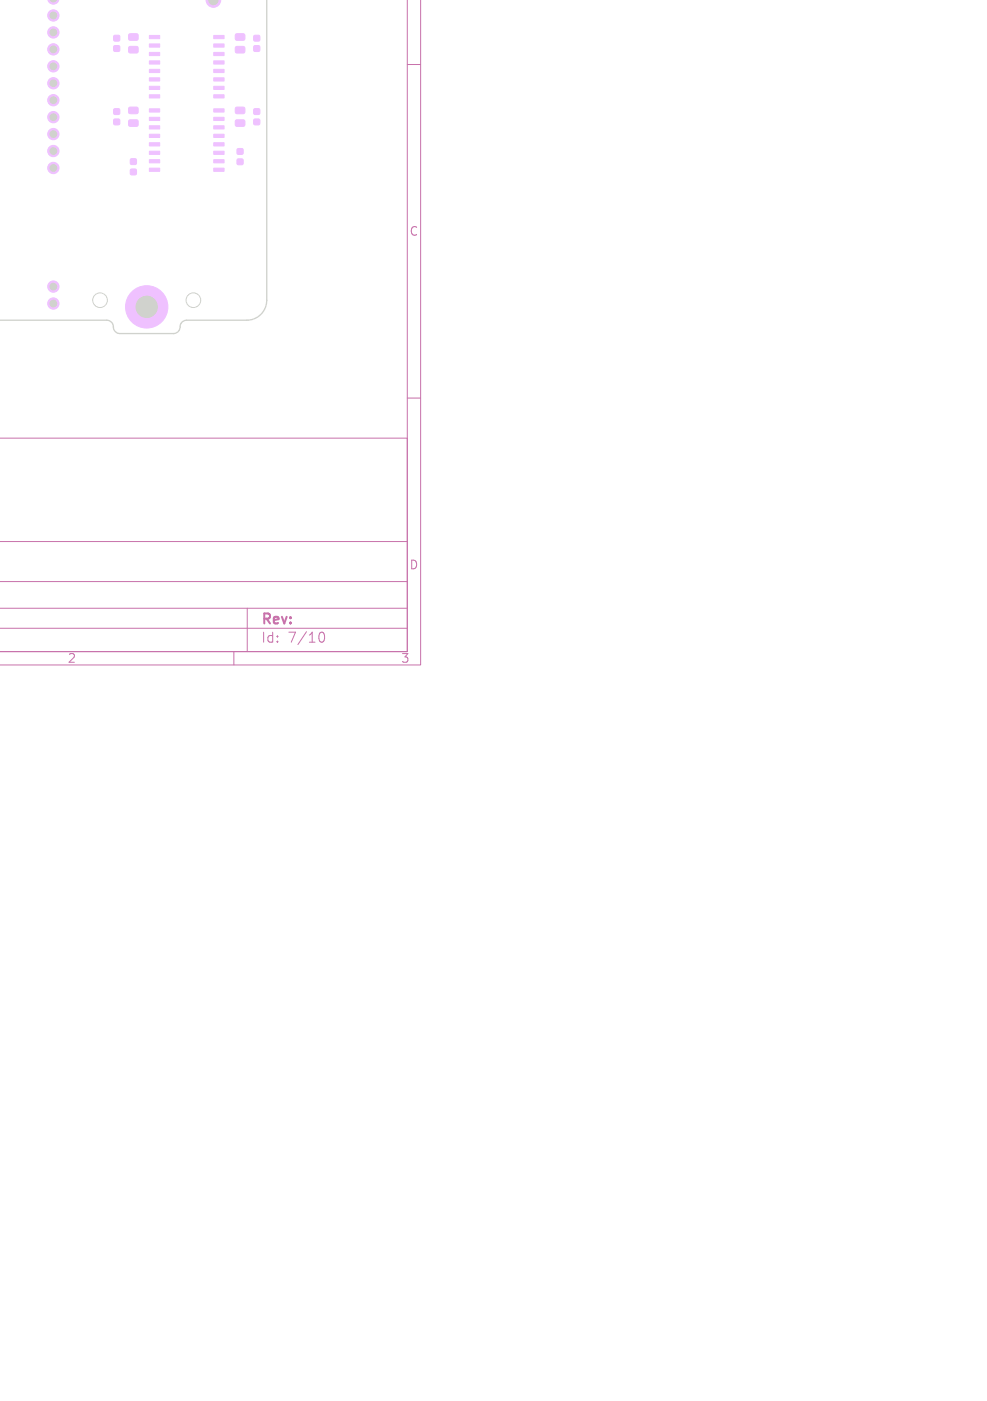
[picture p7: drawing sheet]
<svg xmlns="http://www.w3.org/2000/svg" width="148mm" height="210mm" viewBox="0 0 148 210" stroke-linecap="round" stroke-linejoin="round" font-family="sans-serif">
<defs><g id="words">
<g font-size="2.1" fill="#c872ab">
<text x="39.1" y="94">Rev:</text>
<text x="39.1" y="96.6">Id:</text>
<text x="43.2" y="96.6">7/10</text>
</g>
<g font-size="1.8" fill="#c872ab">
<text x="61.3" y="35.5">C</text>
<text x="61.3" y="85.5">D</text>
<text x="10.1" y="99.6">2</text>
<text x="60.1" y="99.6">3</text>
</g>
</g></defs>
<path d="M61.1 0v97.7h-61.2h61.2v-32h-61.1M63.1 0v99.7h-63.1M61.1 9.7h2M61.1 59.7h2M0 94.2h61.1M0 91.2h61.1M0 87.2h61.1M0 81.2h61.1M35.1 97.7v2M37.1 91.2v6.5M47.8 95.3a.55 .55 0 0 1 .4-.5h.1a.94 .94 0 0 1 0 1.5h-.1a.55 .55 0 0 1-.4-.6" fill="none" stroke="#c872ab" stroke-width=".15"/>
<g fill="#efc1ff" stroke="#efc1ff" stroke-width=".15">
<path d="M35.3 16.1h1.3l.1 .2v.6l-.2 .2-1.1-.1-.1-.2z"/>
<path d="M35.3 18h1.3l.1 .2v.6l-.2 .2-1.1-.1-.1-.2z"/>
<path d="M35.6 22.3h.8v.8h-.8z"/>
<path d="M35.6 23.9h.8v.7h-.8z"/>
<path d="M38.1 16.3h.8v.8h-.8z"/>
<path d="M38.1 17.9h.8v.8h-.8z"/>
<path d="M19.6 23.8h.8v.8h-.8z"/>
<path d="M19.6 25.4h.8v.8h-.8z"/>
<path d="M19.3 16.1h1.3l.1 .2v.6l-.2 .2-1.1-.1-.1-.2z"/>
<path d="M19.3 18h1.3l.1 .2v.6l-.2 .2-1.1-.1-.1-.2z"/>
<path d="M22.4 16.3h1.5v.5h-1.5z"/>
<path d="M22.4 17.6h1.5v.5h-1.5z"/>
<path d="M22.4 18.9h1.5v.4h-1.5z"/>
<path d="M22.4 20.1h1.5v.5h-1.5z"/>
<path d="M22.4 21.4h1.5v.5h-1.5z"/>
<path d="M22.4 22.7h1.5v.4h-1.5z"/>
<path d="M22.4 23.9h1.5v.5h-1.5z"/>
<path d="M22.4 25.2h1.5v.5h-1.5z"/>
<path d="M32.1 25.2h1.5v.5h-1.5z"/>
<path d="M32.1 23.9h1.5v.5h-1.5z"/>
<path d="M32.1 22.7h1.5v.4h-1.5z"/>
<path d="M32.1 21.4h1.5v.5h-1.5z"/>
<path d="M32.1 20.1h1.5v.5h-1.5z"/>
<path d="M32.1 18.9h1.5v.4h-1.5z"/>
<path d="M32.1 17.6h1.5v.5h-1.5z"/>
<path d="M32.1 16.3h1.5v.5h-1.5z"/>
<path d="M7.1 -.1h1.7a.87 .87 0 0 1-.8 .7 .87 .87 0 0 1-.9-.7z"/>
<path d="M19.3 5.1h1.3l.1 .2v.6l-.2 .2-1.1-.1-.1-.2z"/>
<path d="M19.3 7h1.3l.1 .2v.6l-.2 .2-1.1-.1-.1-.2z"/>
<path d="M30.9 0l2.1-.1a1.07 1.07 0 0 1-1 1.2 1.07 1.07 0 0 1-1.1-1.1z"/>
<path d="M35.3 5.1h1.3l.1 .2v.6l-.2 .2-1.1-.1-.1-.2z"/>
<path d="M35.3 7h1.3l.1 .2v.6l-.2 .2-1.1-.1-.1-.2z"/>
<path d="M17.1 5.3h.8v.8h-.8z"/>
<path d="M17.1 6.9h.8v.8h-.8z"/>
<path d="M22.4 5.3h1.5v.5h-1.5z"/>
<path d="M22.4 6.6h1.5v.5h-1.5z"/>
<path d="M22.4 7.9h1.5v.4h-1.5z"/>
<path d="M22.4 9.1h1.5v.5h-1.5z"/>
<path d="M22.4 10.4h1.5v.5h-1.5z"/>
<path d="M22.4 11.7h1.5v.4h-1.5z"/>
<path d="M22.4 12.9h1.5v.5h-1.5z"/>
<path d="M22.4 14.2h1.5v.5h-1.5z"/>
<path d="M32.1 14.2h1.5v.5h-1.5z"/>
<path d="M32.1 12.9h1.5v.5h-1.5z"/>
<path d="M32.1 11.7h1.5v.4h-1.5z"/>
<path d="M32.1 10.4h1.5v.5h-1.5z"/>
<path d="M32.1 9.1h1.5v.5h-1.5z"/>
<path d="M32.1 7.9h1.5v.4h-1.5z"/>
<path d="M32.1 6.6h1.5v.5h-1.5z"/>
<path d="M32.1 5.3h1.5v.5h-1.5z"/>
<path d="M17.1 16.3h.8v.8h-.8z"/>
<path d="M17.1 17.9h.8v.8h-.8z"/>
<path d="M38.1 5.3h.8v.8h-.8z"/>
<path d="M38.1 6.9h.8v.8h-.8z"/>
<circle cx="22" cy="46" r="3.2"/>
<circle cx="8" cy="25.2" r=".85"/>
<circle cx="8" cy="22.6" r=".85"/>
<circle cx="8" cy="20.1" r=".85"/>
<circle cx="8" cy="17.6" r=".85"/>
<circle cx="8" cy="15" r=".85"/>
<circle cx="8" cy="12.5" r=".85"/>
<circle cx="8" cy="9.9" r=".85"/>
<circle cx="8" cy="7.4" r=".85"/>
<circle cx="8" cy="4.9" r=".85"/>
<circle cx="8" cy="2.3" r=".85"/>
<circle cx="8" cy="43" r=".85"/>
<circle cx="8" cy="45.5" r=".85"/>
</g>
<path d="M40 0v45a3 3 0 0 1-3 3h-9a1.16 1.16 0 0 0-1.1 1.3l-.3 .5-.5 .2h-8.1a1.16 1.16 0 0 1-1.1-1.3l-.3-.5-.6-.2h-16.1" fill="none" stroke="#d0d2cd" stroke-width=".2"/>
<g fill="none" stroke="#d0d2cd" stroke-width=".15">
<circle cx="15" cy="45" r="1.1"/>
<circle cx="29" cy="45" r="1.1"/>
</g>
<g fill="#d0d2cd" stroke="#d0d2cd" stroke-width=".15">
<path d="M7.5 -.1h1a.54 .54 0 0 1-.5 .4 .54 .54 0 0 1-.5-.4z"/>
<path d="M31.3 0l1.3-.1a.68 .68 0 0 1-.6 .8 .68 .68 0 0 1-.7-.7z"/>
<circle cx="22" cy="46" r="1.6"/>
<circle cx="8" cy="25.2" r=".5"/>
<circle cx="8" cy="22.6" r=".5"/>
<circle cx="8" cy="20.1" r=".5"/>
<circle cx="8" cy="17.6" r=".5"/>
<circle cx="8" cy="15" r=".5"/>
<circle cx="8" cy="12.5" r=".5"/>
<circle cx="8" cy="9.9" r=".5"/>
<circle cx="8" cy="7.4" r=".5"/>
<circle cx="8" cy="4.9" r=".5"/>
<circle cx="8" cy="2.3" r=".5"/>
<circle cx="8" cy="43" r=".5"/>
<circle cx="8" cy="45.5" r=".5"/>
</g>
<use href="#words"/>
</svg>
